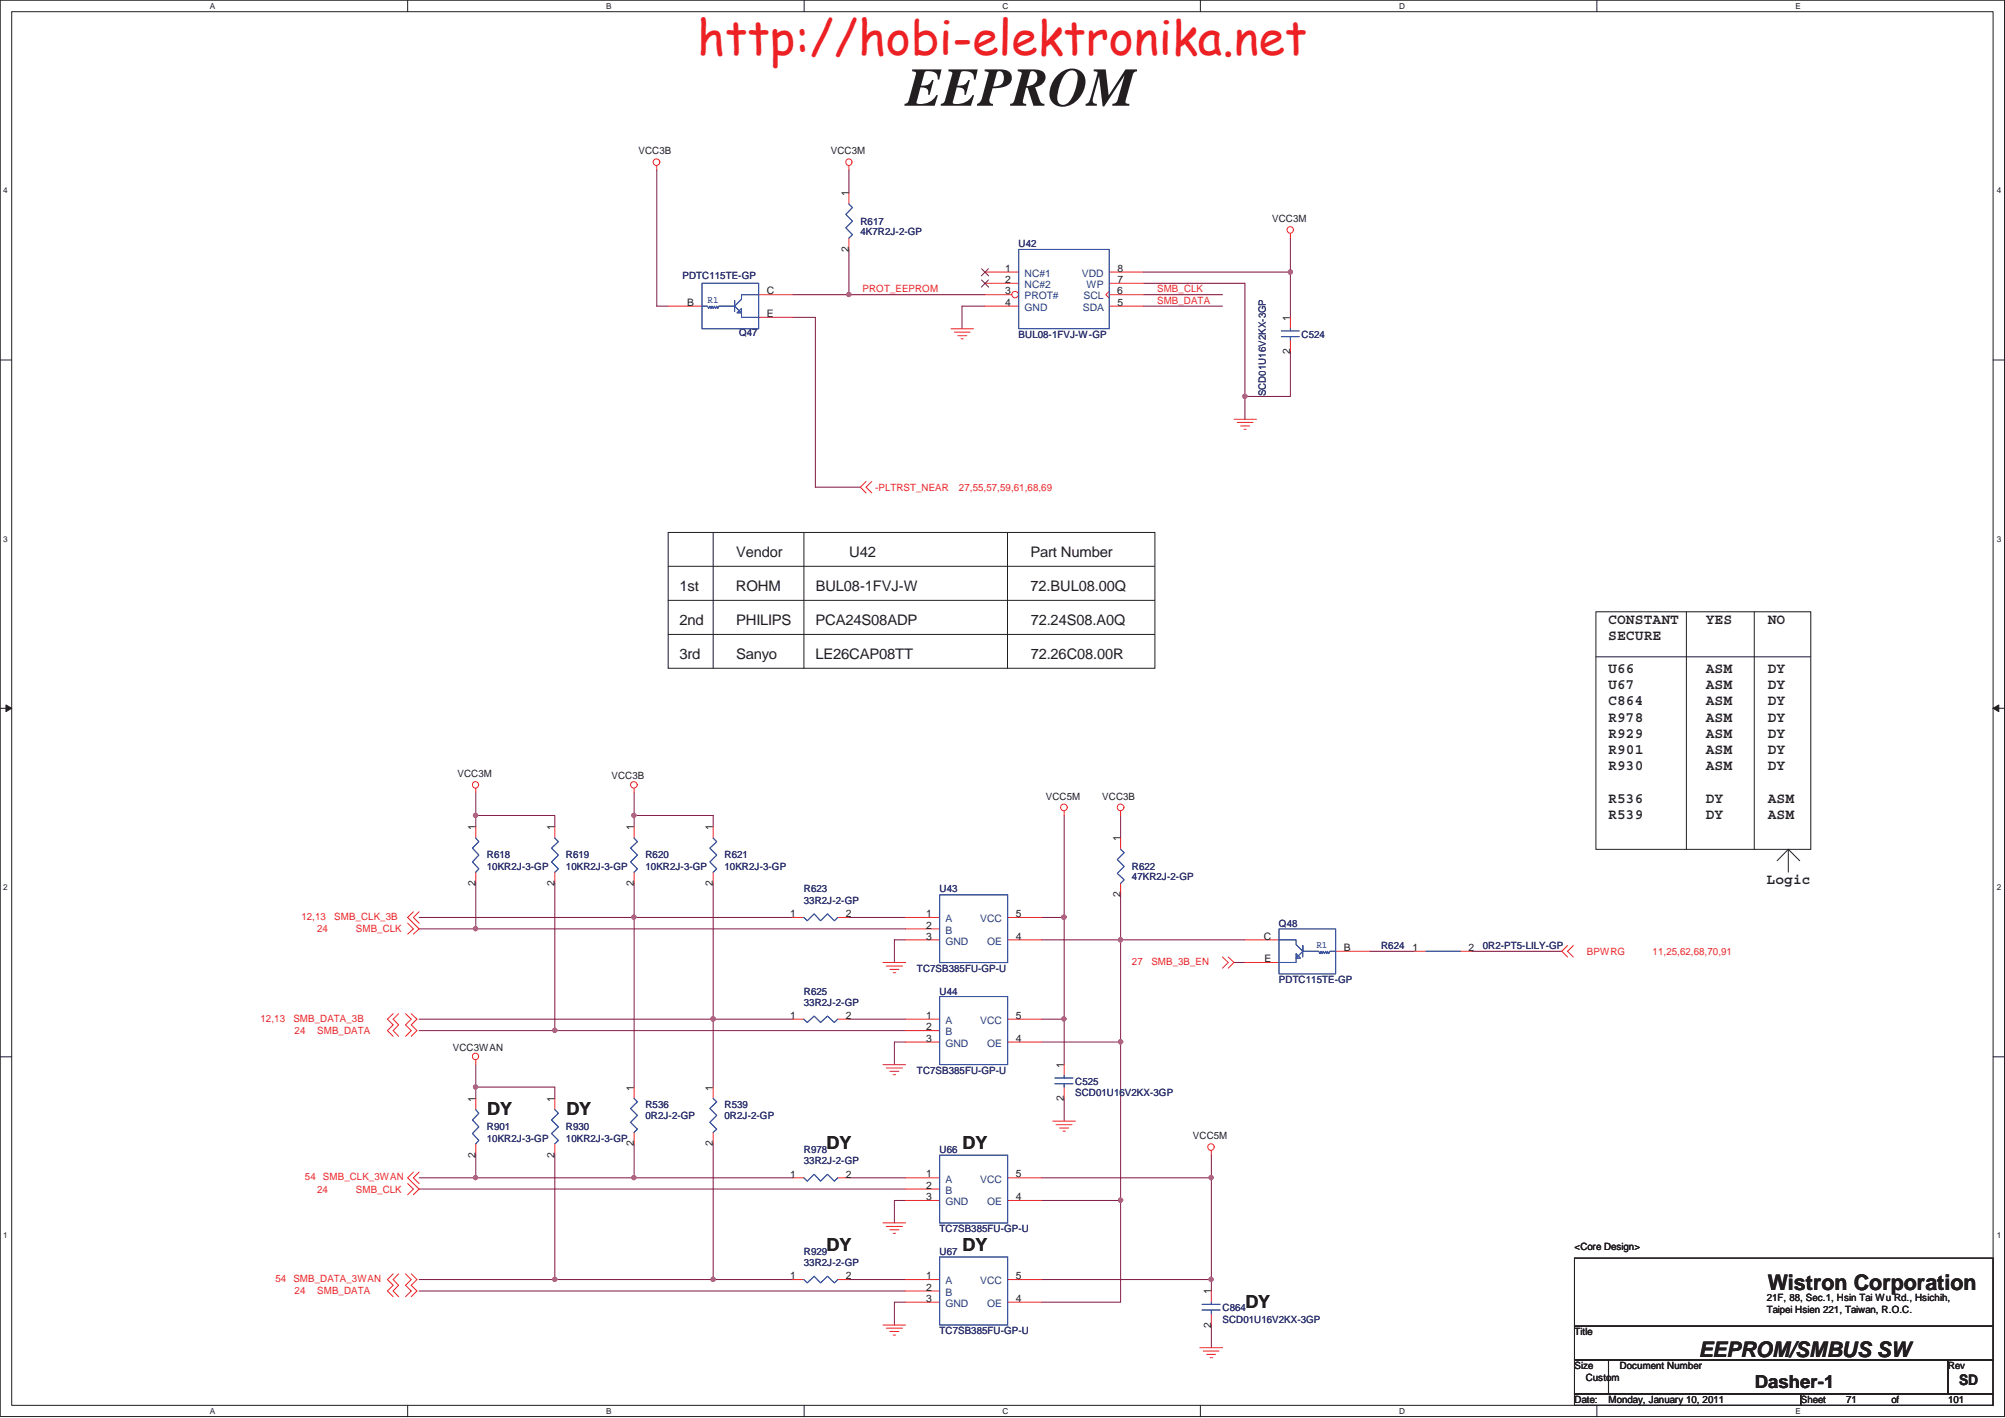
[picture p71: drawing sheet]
<svg xmlns="http://www.w3.org/2000/svg" width="297mm" height="210mm" viewBox="0 0 297 210" stroke-linecap="round" stroke-linejoin="round" font-family="sans-serif">
<defs><g id="words">
<text font-size="8" fill="#231f20" x="134.2" y="15.7">EEPROM</text>
<text font-size="7.1" fill="#ed2024" x="103.3" y="8.1">http://hobi-elektronika.net</text>
<g font-size="3.2" fill="#231f20">
<text x="261.9" y="191">Wistron Corporation</text>
<text x="251.7" y="200.9">EEPROM/SMBUS SW</text>
</g>
<g font-size="2.7" fill="#231f20">
<text x="72.2" y="165.1">DY</text>
<text x="83.9" y="165.1">DY</text>
<text x="122.5" y="170.1">DY</text>
<text x="142.6" y="170.1">DY</text>
<text x="122.5" y="185.2">DY</text>
<text x="142.6" y="185.2">DY</text>
<text x="184.5" y="193.6">DY</text>
<text x="260" y="205.5">Dasher-1</text>
</g>
<g font-size="2.2" fill="#231f20">
<text x="109" y="82.5">Vendor</text>
<text x="125.8" y="82.5">U42</text>
<text x="152.7" y="82.5">Part Number</text>
<text x="100.7" y="87.5">1st</text>
<text x="109" y="87.5">ROHM</text>
<text x="120.8" y="87.5">BUL08-1FVJ-W</text>
<text x="152.7" y="87.5">72.BUL08.00Q</text>
<text x="100.7" y="92.6">2nd</text>
<text x="109" y="92.6">PHILIPS</text>
<text x="120.8" y="92.6">PCA24S08ADP</text>
<text x="152.7" y="92.6">72.24S08.A0Q</text>
<text x="238.3" y="92.4">CONSTANT</text>
<text x="238.3" y="94.8">SECURE</text>
<text x="252.7" y="92.4">YES</text>
<text x="261.9" y="92.4">NO</text>
<text x="100.7" y="97.6">3rd</text>
<text x="109" y="97.6">Sanyo</text>
<text x="120.8" y="97.6">LE26CAP08TT</text>
<text x="152.7" y="97.6">72.26C08.00R</text>
<text x="238.3" y="99.6">U66</text>
<text x="252.7" y="99.6">ASM</text>
<text x="261.9" y="99.6">DY</text>
<text x="238.3" y="102">U67</text>
<text x="238.3" y="104.4">C864</text>
<text x="238.3" y="106.8">R978</text>
<text x="252.7" y="102">ASM</text>
<text x="252.7" y="104.4">ASM</text>
<text x="252.7" y="106.8">ASM</text>
<text x="261.9" y="102">DY</text>
<text x="261.9" y="104.4">DY</text>
<text x="261.9" y="106.8">DY</text>
<text x="238.3" y="109.3">R929</text>
<text x="238.3" y="111.7">R901</text>
<text x="252.7" y="109.3">ASM</text>
<text x="252.7" y="111.7">ASM</text>
<text x="261.9" y="109.3">DY</text>
<text x="261.9" y="111.7">DY</text>
<text x="238.3" y="114.1">R930</text>
<text x="238.3" y="118.9">R536</text>
<text x="252.7" y="114.1">ASM</text>
<text x="252.7" y="118.9">DY</text>
<text x="261.9" y="114.1">DY</text>
<text x="261.9" y="118.9">ASM</text>
<text x="238.3" y="121.3">R539</text>
<text x="252.7" y="121.3">DY</text>
<text x="261.9" y="121.3">ASM</text>
<text x="261.7" y="130.9">Logic</text>
<text x="290.2" y="205.1">SD</text>
</g>
<g font-size="1.5" fill="#231f20">
<text x="94.6" y="22.9">VCC3B</text>
<text x="123.1" y="22.9">VCC3M</text>
<text x="125.7" y="29" transform="rotate(-90 125.7 29)">1</text>
<text x="188.5" y="32.9">VCC3M</text>
<text x="125.7" y="37.3" transform="rotate(-90 125.7 37.3)">2</text>
<text x="148.9" y="40.3">1</text>
<text x="148.9" y="41.9">2</text>
<text x="165.5" y="41.9">7</text>
<text x="165.5" y="40.3">8</text>
<text x="101.8" y="45.3">B</text>
<text x="113.6" y="47">E</text>
<text x="113.6" y="43.6">C</text>
<text x="148.9" y="43.6">3</text>
<text x="148.9" y="45.3">4</text>
<text x="165.5" y="43.6">6</text>
<text x="165.6" y="45.3">5</text>
<text x="191.1" y="47.5" transform="rotate(-90 191.1 47.5)">1</text>
<text x="191.1" y="52.4" transform="rotate(-90 191.1 52.4)">2</text>
<text x="67.8" y="115">VCC3M</text>
<text x="90.6" y="115.4">VCC3B</text>
<text x="155" y="118.4">VCC5M</text>
<text x="163.3" y="118.4">VCC3B</text>
<text x="70.4" y="123" transform="rotate(-90 70.4 123)">1</text>
<text x="82.2" y="123" transform="rotate(-90 82.2 123)">1</text>
<text x="93.9" y="123" transform="rotate(-90 93.9 123)">1</text>
<text x="105.6" y="123" transform="rotate(-90 105.6 123)">1</text>
<text x="166" y="124.6" transform="rotate(-90 166 124.6)">1</text>
<text x="70.4" y="131.2" transform="rotate(-90 70.4 131.2)">2</text>
<text x="82.2" y="131.2" transform="rotate(-90 82.2 131.2)">2</text>
<text x="93.9" y="131.2" transform="rotate(-90 93.9 131.2)">2</text>
<text x="105.6" y="131.2" transform="rotate(-90 105.6 131.2)">2</text>
<text x="117.1" y="135.8">1</text>
<text x="125.3" y="135.8">2</text>
<text x="137.2" y="135.8">1</text>
<text x="137.2" y="137.5">2</text>
<text x="150.5" y="135.8">5</text>
<text x="166" y="132.9" transform="rotate(-90 166 132.9)">2</text>
<text x="137.2" y="139.2">3</text>
<text x="150.5" y="139.2">4</text>
<text x="187.2" y="139.1">C</text>
<text x="187.3" y="142.5">E</text>
<text x="199.1" y="140.8">B</text>
<text x="209.3" y="140.8">1</text>
<text x="217.6" y="140.8">2</text>
<text x="67.1" y="155.6">VCC3WAN</text>
<text x="117.1" y="150.9">1</text>
<text x="125.3" y="150.9">2</text>
<text x="137.2" y="150.9">1</text>
<text x="137.2" y="152.6">2</text>
<text x="137.2" y="154.3">3</text>
<text x="150.5" y="150.9">5</text>
<text x="150.5" y="154.3">4</text>
<text x="93.9" y="161.5" transform="rotate(-90 93.9 161.5)">1</text>
<text x="105.6" y="161.5" transform="rotate(-90 105.6 161.5)">1</text>
<text x="157.6" y="158.1" transform="rotate(-90 157.6 158.1)">1</text>
<text x="70.4" y="163.2" transform="rotate(-90 70.4 163.2)">1</text>
<text x="82.2" y="163.2" transform="rotate(-90 82.2 163.2)">1</text>
<text x="157.6" y="163.1" transform="rotate(-90 157.6 163.1)">2</text>
<text x="70.4" y="171.4" transform="rotate(-90 70.4 171.4)">2</text>
<text x="82.2" y="171.4" transform="rotate(-90 82.2 171.4)">2</text>
<text x="93.9" y="169.7" transform="rotate(-90 93.9 169.7)">2</text>
<text x="105.6" y="169.7" transform="rotate(-90 105.6 169.7)">2</text>
<text x="176.7" y="168.7">VCC5M</text>
<text x="117.1" y="174.4">1</text>
<text x="125.3" y="174.4">2</text>
<text x="137.2" y="174.4">1</text>
<text x="137.2" y="176">2</text>
<text x="137.2" y="177.7">3</text>
<text x="150.5" y="174.4">5</text>
<text x="150.5" y="177.7">4</text>
<text x="233.3" y="185.2">&lt;Core Design&gt;</text>
<text x="117.1" y="189.4">1</text>
<text x="125.3" y="189.4">2</text>
<text x="137.2" y="189.4">1</text>
<text x="137.2" y="191.1">2</text>
<text x="150.5" y="189.4">5</text>
<text x="179.4" y="191.7" transform="rotate(-90 179.4 191.7)">1</text>
<text x="137.2" y="192.8">3</text>
<text x="150.5" y="192.8">4</text>
<text x="179.4" y="196.6" transform="rotate(-90 179.4 196.6)">2</text>
<text x="233.3" y="197.7">Title</text>
<text x="261.7" y="192.7">21F, 88, Sec.1, Hsin Tai Wu Rd., Hsichih,</text>
<text x="261.7" y="194.4">Taipei Hsien 221, Taiwan, R.O.C.</text>
<text x="233.3" y="202.7">Size</text>
<text x="239.9" y="202.7">Document Number</text>
<text x="288.6" y="202.7">Rev</text>
<text x="233.3" y="207.8">Date:</text>
<text x="234.9" y="204.4">Custom</text>
<text x="238.3" y="207.8">Monday, January 10, 2011</text>
<text x="266.8" y="207.8">Sheet</text>
<text x="273.5" y="207.8">71</text>
<text x="280.2" y="207.8">of</text>
<text x="288.6" y="207.8">101</text>
</g>
<g font-size="1.5" fill="#2d2d72">
<text x="127.5" y="33.3">R617</text>
<text x="127.5" y="34.8">4K7R2J-2-GP</text>
<text x="101.1" y="41.3">PDTC115TE-GP</text>
<text x="150.9" y="36.6">U42</text>
<text x="109.5" y="49.7">Q47</text>
<text x="150.9" y="50">BUL08-1FVJ-W-GP</text>
<text x="192.8" y="50">C524</text>
<text x="187.5" y="58.7" transform="rotate(-90 187.5 58.7)">SCD01U16V2KX-3GP</text>
<text x="72.1" y="127.1">R618</text>
<text x="72.1" y="128.8">10KR2J-3-GP</text>
<text x="83.8" y="127.1">R619</text>
<text x="83.8" y="128.8">10KR2J-3-GP</text>
<text x="95.6" y="127.1">R620</text>
<text x="95.6" y="128.8">10KR2J-3-GP</text>
<text x="107.3" y="127.1">R621</text>
<text x="107.3" y="128.8">10KR2J-3-GP</text>
<text x="167.7" y="128.8">R622</text>
<text x="167.7" y="130.3">47KR2J-2-GP</text>
<text x="119.1" y="132.2">R623</text>
<text x="119.1" y="133.8">33R2J-2-GP</text>
<text x="139.2" y="132.2">U43</text>
<text x="189.5" y="137.2">Q48</text>
<text x="135.9" y="143.9">TC7SB385FU-GP-U</text>
<text x="204.6" y="140.6">R624</text>
<text x="219.7" y="140.6">0R2-PT5-LILY-GP</text>
<text x="119.1" y="147.3">R625</text>
<text x="119.1" y="148.9">33R2J-2-GP</text>
<text x="139.2" y="147.3">U44</text>
<text x="189.5" y="145.6">PDTC115TE-GP</text>
<text x="135.9" y="159">TC7SB385FU-GP-U</text>
<text x="159.3" y="160.7">C525</text>
<text x="72.1" y="167.4">R901</text>
<text x="83.8" y="167.4">R930</text>
<text x="95.6" y="164">R536</text>
<text x="95.6" y="165.7">0R2J-2-GP</text>
<text x="107.3" y="164">R539</text>
<text x="107.3" y="165.7">0R2J-2-GP</text>
<text x="159.3" y="162.4">SCD01U16V2KX-3GP</text>
<text x="72.1" y="169">10KR2J-3-GP</text>
<text x="83.8" y="169">10KR2J-3-GP</text>
<text x="119.1" y="170.7">R978</text>
<text x="119.1" y="172.4">33R2J-2-GP</text>
<text x="139.2" y="170.7">U66</text>
<text x="119.1" y="185.8">R929</text>
<text x="139.2" y="182.4">TC7SB385FU-GP-U</text>
<text x="139.2" y="185.8">U67</text>
<text x="119.1" y="187.5">33R2J-2-GP</text>
<text x="139.2" y="197.6">TC7SB385FU-GP-U</text>
<text x="181.1" y="194.2">C864</text>
<text x="181.1" y="195.9">SCD01U16V2KX-3GP</text>
</g>
<g font-size="1.5" fill="#1d437e">
<text x="151.8" y="41">NC#1</text>
<text x="160.3" y="41">VDD</text>
<text x="151.8" y="42.7">NC#2</text>
<text x="151.8" y="44.3">PROT#</text>
<text x="151.8" y="46">GND</text>
<text x="160.4" y="46">SDA</text>
<text x="160.5" y="44.3">SCL</text>
<text x="161" y="42.7">WP</text>
<text x="140.1" y="136.6">A</text>
<text x="145.2" y="136.6">VCC</text>
<text x="140.1" y="138.3">B</text>
<text x="140.1" y="139.9">GND</text>
<text x="146.3" y="139.9">OE</text>
<text x="140.1" y="151.6">A</text>
<text x="140.1" y="153.3">B</text>
<text x="140.1" y="155">GND</text>
<text x="145.2" y="151.6">VCC</text>
<text x="146.3" y="155">OE</text>
<text x="140.1" y="175.1">A</text>
<text x="140.1" y="176.8">B</text>
<text x="140.1" y="178.5">GND</text>
<text x="145.2" y="175.1">VCC</text>
<text x="146.3" y="178.5">OE</text>
<text x="140.1" y="190.2">A</text>
<text x="140.1" y="191.9">B</text>
<text x="145.2" y="190.2">VCC</text>
<text x="140.1" y="193.5">GND</text>
<text x="146.3" y="193.5">OE</text>
</g>
<g font-size="1.5" fill="#3a53a4">
<text x="104.8" y="44.9">R1</text>
<text x="195" y="140.4">R1</text>
</g>
<g font-size="1.5" fill="#ec2426">
<text x="127.8" y="43.3">PROT_EEPROM</text>
<text x="171.4" y="43.3">SMB_CLK</text>
<text x="171.4" y="45">SMB_DATA</text>
<text x="129.6" y="72.6">-PLTRST_NEAR</text>
<text x="142.1" y="72.6">27,55,57,59,61,68,69</text>
<text x="44.7" y="136.2">12,13</text>
<text x="49.5" y="136.2">SMB_CLK_3B</text>
<text x="47" y="138">24</text>
<text x="52.7" y="138">SMB_CLK</text>
<text x="167.7" y="142.9">27</text>
<text x="170.6" y="142.9">SMB_3B_EN</text>
<text x="235.1" y="141.4">BPWRG</text>
<text x="244.8" y="141.4">11,25,62,68,70,91</text>
<text x="38.6" y="151.3">12,13</text>
<text x="43.5" y="151.3">SMB_DATA_3B</text>
<text x="43.6" y="153.1">24</text>
<text x="47" y="153.1">SMB_DATA</text>
<text x="45.2" y="174.7">54</text>
<text x="47" y="176.6">24</text>
<text x="47.8" y="174.7">SMB_CLK_3WAN</text>
<text x="52.7" y="176.6">SMB_CLK</text>
<text x="40.8" y="189.8">54</text>
<text x="43.5" y="189.8">SMB_DATA_3WAN</text>
<text x="43.6" y="191.7">24</text>
<text x="47" y="191.7">SMB_DATA</text>
</g>
<g font-size="1.2" fill="#231f20">
<text x="31.1" y="1.3">A</text>
<text x="89.8" y="1.3">B</text>
<text x="148.5" y="1.3">C</text>
<text x="207.3" y="1.3">D</text>
<text x="266" y="1.3">E</text>
<text x=".5" y="28.6">4</text>
<text x="295.9" y="28.6">4</text>
<text x=".5" y="80.2">3</text>
<text x="295.9" y="80.2">3</text>
<text x=".5" y="131.8">2</text>
<text x="295.9" y="131.8">2</text>
<text x=".5" y="183.4">1</text>
<text x="295.9" y="183.4">1</text>
<text x="31.1" y="209.4">A</text>
<text x="89.8" y="209.4">B</text>
<text x="148.5" y="209.4">C</text>
<text x="207.3" y="209.4">D</text>
<text x="266" y="209.4">E</text>
</g>
</g></defs>
<path d="M0 0h297v209.8h-297zM1.7 1.7h293.6v206.4h-293.6z" fill="none" stroke="#231f20" stroke-width=".15"/>
<g fill="#fff">
<path d="M31.1 .2h.7v1.4h-.7z"/>
<path d="M31.1 208.3h.7v1.3h-.7z"/>
</g>
<path d="M60.4 0v1.7M60.4 208.1v1.7" fill="none" stroke="#231f20" stroke-width=".15"/>
<g fill="#fff">
<path d="M89.7 .2h.8v1.4h-.8z"/>
<path d="M89.7 208.3h.8v1.3h-.8z"/>
</g>
<path d="M119.1 0v1.7M119.1 208.1v1.7" fill="none" stroke="#231f20" stroke-width=".15"/>
<g fill="#fff">
<path d="M148.4 .2h.9v1.4h-.9z"/>
<path d="M148.4 208.3h.9v1.3h-.9z"/>
</g>
<path d="M177.8 0v1.7M177.8 208.1v1.7" fill="none" stroke="#231f20" stroke-width=".15"/>
<g fill="#fff">
<path d="M207.2 .2h.8v1.4h-.8z"/>
<path d="M207.2 208.3h.8v1.3h-.8z"/>
</g>
<path d="M236.6 0v1.7M236.6 208.1v1.7" fill="none" stroke="#231f20" stroke-width=".15"/>
<g fill="#fff">
<path d="M265.9 .2h.8v1.4h-.8z"/>
<path d="M265.9 208.3h.8v1.3h-.8z"/>
<path d="M.5 27.5h.6v1.4h-.6z"/>
<path d="M295.7 27.5h.6v1.4h-.6z"/>
<path d="M.5 79.1h.6v1.3h-.6z"/>
<path d="M295.7 79.1h.6v1.3h-.6z"/>
</g>
<path d="M0 53.3h1.7M295.3 53.3h1.7" fill="none" stroke="#231f20" stroke-width=".15"/>
<g fill="#fff">
<path d="M.5 130.7h.6v1.3h-.6z"/>
<path d="M295.7 130.7h.6v1.3h-.6z"/>
</g>
<path d="M0 104.9h1.7M295.3 104.9h1.7" fill="none" stroke="#231f20" stroke-width=".15"/>
<path d="M.9 104.4l.8 .5-.8 .5z" fill="#231f20"/>
<path d="M.9 104.4l.8 .5-.8 .5z" fill="none" stroke="#231f20" stroke-width=".15"/>
<path d="M295.3 104.9l.8-.5v1z" fill="#231f20"/>
<path d="M295.3 104.9l.8-.5v1z" fill="none" stroke="#231f20" stroke-width=".15"/>
<g fill="#fff">
<path d="M.5 182.3h.6v1.3h-.6z"/>
<path d="M295.7 182.3h.6v1.3h-.6z"/>
</g>
<path d="M0 156.5h1.7M295.3 156.5h1.7" fill="none" stroke="#231f20" stroke-width=".15"/>
<path d="M125.8 25.2v3.4M125.8 36.9v6.7h20.1" fill="none" stroke="#7f1542" stroke-width=".15"/>
<circle cx="125.8" cy="43.6" r=".33" fill="#b8529f"/>
<circle cx="125.8" cy="43.6" r=".33" fill="none" stroke="#b8529f" stroke-width=".15"/>
<path d="M117.4 43.6h8.4M157.7 120.8v15.1M166 139.2v15.1h-11.7M157.7 162.7v3.3" fill="none" stroke="#7f1542" stroke-width=".15"/>
<circle cx="157.6" cy="135.8" r=".32" fill="#b8529f"/>
<circle cx="157.6" cy="135.8" r=".32" fill="none" stroke="#b8529f" stroke-width=".15"/>
<path d="M93.9 135.9h23.5M125.8 135.9h8.4M134.2 139.2h-1.7v3.3M125.8 150.9h8.4M134.2 154.3h-1.7v3.4" fill="none" stroke="#7f1542" stroke-width=".15"/>
<circle cx="93.9" cy="135.8" r=".32" fill="#b8529f"/>
<circle cx="93.9" cy="135.8" r=".32" fill="none" stroke="#b8529f" stroke-width=".15"/>
<path d="M105.7 130.8v20.1h11.7" fill="none" stroke="#7f1542" stroke-width=".15"/>
<circle cx="105.6" cy="150.9" r=".32" fill="#b8529f"/>
<circle cx="105.6" cy="150.9" r=".32" fill="none" stroke="#b8529f" stroke-width=".15"/>
<path d="M93.9 130.8v5.1M93.9 120.8h11.8" fill="none" stroke="#7f1542" stroke-width=".15"/>
<circle cx="93.9" cy="120.8" r=".32" fill="#b8529f"/>
<circle cx="93.9" cy="120.8" r=".32" fill="none" stroke="#b8529f" stroke-width=".15"/>
<path d="M82.2 152.6h52" fill="none" stroke="#7f1542" stroke-width=".15"/>
<circle cx="82.2" cy="152.6" r=".32" fill="#b8529f"/>
<circle cx="82.2" cy="152.6" r=".32" fill="none" stroke="#b8529f" stroke-width=".15"/>
<path d="M70.5 137.6h63.7" fill="none" stroke="#7f1542" stroke-width=".15"/>
<circle cx="70.5" cy="137.5" r=".32" fill="#b8529f"/>
<circle cx="70.5" cy="137.5" r=".32" fill="none" stroke="#b8529f" stroke-width=".15"/>
<path d="M70.5 117.4v3.4h11.7v1.6M93.9 117.4v5M70.5 130.8v6.8h-8.4M82.2 130.8v21.8h-20.1M105.7 120.8v1.6" fill="none" stroke="#7f1542" stroke-width=".15"/>
<circle cx="70.5" cy="120.8" r=".32" fill="#b8529f"/>
<circle cx="70.5" cy="120.8" r=".32" fill="none" stroke="#b8529f" stroke-width=".15"/>
<path d="M70.5 120.8v1.6M166 132.5v6.7h-11.7M157.7 150.9v6.8" fill="none" stroke="#7f1542" stroke-width=".15"/>
<circle cx="157.6" cy="150.9" r=".32" fill="#b8529f"/>
<circle cx="157.6" cy="150.9" r=".32" fill="none" stroke="#b8529f" stroke-width=".15"/>
<path d="M157.7 135.9v15h-3.4" fill="none" stroke="#7f1542" stroke-width=".15"/>
<circle cx="157.6" cy="135.8" r=".32" fill="#b8529f"/>
<circle cx="157.6" cy="135.8" r=".32" fill="none" stroke="#b8529f" stroke-width=".15"/>
<path d="M142.5 45.3v3.4M169.4 41.9h15v16.8M191.2 40.3v6.7" fill="none" stroke="#7f1542" stroke-width=".15"/>
<circle cx="191.2" cy="40.3" r=".33" fill="#b8529f"/>
<circle cx="191.2" cy="40.3" r=".33" fill="none" stroke="#b8529f" stroke-width=".15"/>
<path d="M184.4 58.7v3.4M191.2 52v6.7" fill="none" stroke="#7f1542" stroke-width=".15"/>
<circle cx="184.4" cy="58.7" r=".33" fill="#b8529f"/>
<circle cx="184.4" cy="58.7" r=".33" fill="none" stroke="#b8529f" stroke-width=".15"/>
<path d="M97.3 25.2v20.1h1.7M191.2 35.3v5h-21.8M117.4 47h3.4v25.1h6.7M142.5 45.3h3.4M169.4 43.6h11.7M169.4 45.3h11.7M184.4 58.7h6.8M154.3 135.9h3.4M166 120.8v3.3M166 139.2h18.4M182.8 142.5h1.6" fill="none" stroke="#7f1542" stroke-width=".15"/>
<circle cx="166" cy="139.2" r=".33" fill="#b8529f"/>
<circle cx="166" cy="139.2" r=".33" fill="none" stroke="#b8529f" stroke-width=".15"/>
<path d="M166 154.3v23.5h-11.7M202.9 140.9h6.7M218 140.9h13.4" fill="none" stroke="#7f1542" stroke-width=".15"/>
<circle cx="166" cy="177.7" r=".33" fill="#b8529f"/>
<circle cx="166" cy="177.7" r=".33" fill="none" stroke="#b8529f" stroke-width=".15"/>
<circle cx="166" cy="154.3" r=".32" fill="#b8529f"/>
<circle cx="166" cy="154.3" r=".32" fill="none" stroke="#b8529f" stroke-width=".15"/>
<path d="M154.3 174.4h25.2M166 177.8v15h-11.7M154.3 189.5h25.2v1.7" fill="none" stroke="#7f1542" stroke-width=".15"/>
<circle cx="179.4" cy="189.4" r=".32" fill="#b8529f"/>
<circle cx="179.4" cy="189.4" r=".32" fill="none" stroke="#b8529f" stroke-width=".15"/>
<path d="M179.5 174.4v15.1" fill="none" stroke="#7f1542" stroke-width=".15"/>
<circle cx="179.4" cy="174.4" r=".32" fill="#b8529f"/>
<circle cx="179.4" cy="174.4" r=".32" fill="none" stroke="#b8529f" stroke-width=".15"/>
<path d="M62.1 176.1h72.1M134.2 177.8h-1.7v3.3M179.5 171.1v3.3M105.7 189.5h11.7M134.2 192.8h-1.7v3.4M179.5 196.2v3.4" fill="none" stroke="#7f1542" stroke-width=".15"/>
<circle cx="105.6" cy="189.4" r=".33" fill="#b8529f"/>
<circle cx="105.6" cy="189.4" r=".33" fill="none" stroke="#b8529f" stroke-width=".15"/>
<path d="M93.9 174.4h23.5M125.8 174.4h8.4M62.1 191.2h72.1M125.8 189.5h8.4" fill="none" stroke="#7f1542" stroke-width=".15"/>
<circle cx="93.9" cy="174.4" r=".32" fill="#b8529f"/>
<circle cx="93.9" cy="174.4" r=".32" fill="none" stroke="#b8529f" stroke-width=".15"/>
<path d="M62.1 135.9h31.8v25.1M105.7 150.9v10.1" fill="none" stroke="#7f1542" stroke-width=".15"/>
<circle cx="105.6" cy="150.9" r=".32" fill="#b8529f"/>
<circle cx="105.6" cy="150.9" r=".32" fill="none" stroke="#b8529f" stroke-width=".15"/>
<path d="M62.1 150.9h43.6M93.9 169.4v5h-23.4" fill="none" stroke="#7f1542" stroke-width=".15"/>
<circle cx="70.5" cy="174.4" r=".32" fill="#b8529f"/>
<circle cx="70.5" cy="174.4" r=".32" fill="none" stroke="#b8529f" stroke-width=".15"/>
<path d="M70.5 157.7v5M70.5 161h11.7v1.7M105.7 169.4v20.1" fill="none" stroke="#7f1542" stroke-width=".15"/>
<circle cx="70.5" cy="161" r=".32" fill="#b8529f"/>
<circle cx="70.5" cy="161" r=".32" fill="none" stroke="#b8529f" stroke-width=".15"/>
<path d="M70.5 171.1v3.3h-8.4M82.2 171.1v18.4M62.1 189.5h43.6" fill="none" stroke="#7f1542" stroke-width=".15"/>
<circle cx="82.2" cy="189.4" r=".33" fill="#b8529f"/>
<circle cx="82.2" cy="189.4" r=".33" fill="none" stroke="#b8529f" stroke-width=".15"/>
<g fill="none" stroke="#ec2426" stroke-width=".15">
<path d="M97.3 24.5v.7M125.8 24.5v.7M191.2 34.6v.7M99 45.3h5M112.4 47h5M112.4 43.6h5M140.9 48.7h3.3M141.4 49.2h2.3M141.9 49.7h1.3M142.4 50.2h.3M145.9 40.3h5M145.9 41.9h5"/>
<path d="M191.2 47v1.7M191.2 50.3v1.7M128.3 71.3l-.8 .8 .8 .9M129.2 71.3l-.9 .8 .9 .9M182.8 62.1h3.3M183.3 62.6h2.3M183.8 63.1h1.3M184.3 63.6h.3M70.5 116.7v.7M93.9 116.7v.7M60.4 136.7l.8 .9-.8 .7M61.2 135l-.8 .9 1.7 1.7-.9 .7"/>
<path d="M62.1 135l-.9 .9 .9 .8M117.4 135.9h1.7M124.1 135.9h1.7M157.7 120.1v.7M166 120.1v.7M166 124.1v1.7M166 130.8v1.7M58.2 150.1l-.8 .8 .8 .9-.8 .8 .8 .9M59.1 150.1l-.9 .8 .9 .9-.9 .8 .9 .9M60.1 150.1l.8 .8-.8 .9 .8 .8-.8 .9M60.9 150.1l.9 .8-.9 .9 .9 .8-.9 .9M70.5 157v.7"/>
<path d="M130.8 142.5h3.4M130.8 157.7h3.4M131.3 143.1h2.4M131.3 158.2h2.4M131.8 143.5h1.4M131.8 158.6h1.4M132.3 144h.4M132.3 159.1h.4M157.7 157.7v1.6M181.1 141.7l.9 .8-.9 .9M182 141.7l.8 .8-.8 .9M232.2 140l-.8 .9 .8 .8"/>
<path d="M233.1 140l-.9 .9 .9 .8M60.4 175.3l.8 .8-.8 .8M61.2 173.6l-.8 .8 1.7 1.7-.9 .8M62.1 173.6l-.9 .8 .9 .9M93.9 161v1.7M93.9 167.7v1.7M105.7 161v1.7M105.7 167.7v1.7M134.2 174.4h5M134.2 176.1h5M134.2 177.8h5M149.3 174.4h5"/>
<path d="M149.3 177.8h5M156 166h3.3M156.5 166.5h2.3M157 167h1.3M157.5 167.5h.3M157.7 161v1.7M179.5 170.4v.7M58.2 188.6l-.8 .9 .8 .8-.8 .9 .8 .8M59.1 188.6l-.9 .9 .9 .8-.9 .9 .9 .8M60.1 188.6l.8 .9-.8 .8 .8 .9-.8 .8M60.9 188.6l.9 .9-.9 .8 .9 .9-.9 .8M130.8 181.1h3.4"/>
<path d="M130.8 196.2h3.4M131.3 181.6h2.4M131.3 196.7h2.4M131.8 182.1h1.4M131.8 197.2h1.4M132.3 182.6h.4M132.3 197.7h.4M177.8 199.6h3.3M178.3 200.1h2.3M178.8 200.6h1.3M179.3 201.1h.3"/>
<circle cx="97.3" cy="24" r=".49"/>
<circle cx="125.7" cy="24" r=".48"/>
<circle cx="191.1" cy="34" r=".48"/>
<circle cx="70.4" cy="116.2" r=".47"/>
<circle cx="93.9" cy="116.2" r=".48"/>
<circle cx="157.6" cy="119.6" r=".49"/>
<circle cx="166" cy="119.6" r=".5"/>
<circle cx="70.4" cy="156.4" r=".47"/>
<circle cx="179.4" cy="169.9" r=".49"/>
</g>
<g fill="none" stroke="#231f20" stroke-width=".15">
<path d="M99 78.8h72.1v20.2h-72.1zM105.7 78.8v20.2M119.1 78.8v20.2M149.3 78.8v20.2M99 83.9h72.1M99 88.9h72.1M99 93.9h72.1M236.4 90.6h31.9v35.2h-31.9zM236.4 97.3h31.9M249.8 90.6v35.2M259.9 90.6v35.2M264.9 125.8v3.4"/>
<path d="M264.9 125.8l1.7 1.7M264.9 125.8l-1.6 1.7M233.3 186.3h62v10.1h-62zM233.3 196.4h62v5h-62zM233.3 201.4h5v5h-5zM233.3 206.4h33.5v1.7h-33.5zM238.3 201.4h50.3v5h-50.3zM266.8 206.4h28.5v1.7h-28.5zM288.6 201.4h6.7v5h-6.7z"/>
</g>
<g fill="none" stroke="#3a53a4" stroke-width=".15">
<path d="M104 45.3h.8l.2 .4 .2-.4 .1 .4 .2-.4 .2 .4 .1-.4 .2 .4 .2-.4 .1 .4 .2-.4h2.3v-.8v1.6M104 41.9h8.4v6.8h-8.4zM109.2 46.3l.7-.6v.6zM112.4 43.6h-2.5v.7l-1.1 1 1.1 1v.7h2.5M189.8 49h2.7M189.8 49.9h2.7M191.2 48.7v.3M191.2 49.9v.4M119.1 135.9l.5 .5 1-1.1 1 1.1 1-1.1 1 1.1 .5-.5M166 125.8l.5 .5-1 1 1 1-1 1 1 1-.5 .5M156.3 159.6h2.7M157.7 159.3v.3"/>
<path d="M93.9 162.7l.5 .5-1 1 1 1-1 1 1 1-.5 .5M105.7 162.7l.5 .5-1 1 1 1-1 1 1 1-.5 .5M139.2 171.1h10.1v10h-10.1zM156.3 160.5h2.7M157.7 160.5v.5"/>
</g>
<path d="M145.4 39.8l1.1 1.1M146.4 39.8l-1 1.1M145.4 41.5l1.1 1M146.4 41.5l-1 1" fill="none" stroke="#7f431c" stroke-width=".15"/>
<circle cx="150.4" cy="43.6" r=".49" fill="#fff"/>
<g fill="none" stroke="#ec2426" stroke-width=".15">
<path d="M125.8 28.6v1.6M125.8 35.3v1.6M145.9 45.3h5M145.9 43.6h4M164.3 43.1l-.5 .5 .5 .5M164.3 43.6h5.1M164.3 45.3h5.1M164.3 41.9h5.1M164.3 40.3h5.1M70.5 122.4v1.7M70.5 129.2v1.6M82.2 122.4v1.7"/>
<path d="M82.2 129.2v1.6M93.9 122.4v1.7M93.9 129.2v1.6M105.7 122.4v1.7M105.7 129.2v1.6M134.2 135.9h5M134.2 137.6h5M134.2 139.2h5M149.3 135.9h5M149.3 139.2h5M184.4 139.2h5.1M117.4 150.9h1.7"/>
<path d="M124.1 150.9h1.7M134.2 150.9h5M134.2 152.6h5M134.2 154.3h5M149.3 150.9h5M149.3 154.3h5M184.4 142.5h5.1M197.9 140.9h5M209.6 140.9h1.7M216.3 140.9h1.7M70.5 162.7v1.6M70.5 169.4v1.7"/>
<path d="M82.2 162.7v1.6M82.2 169.4v1.7M117.4 174.4h1.7M124.1 174.4h1.7M117.4 189.5h1.7M124.1 189.5h1.7M134.2 189.5h5M134.2 191.2h5M134.2 192.8h5M149.3 189.5h5M149.3 192.8h5M179.5 191.2v1.6"/>
<path d="M179.5 194.5v1.7"/>
<circle cx="150.4" cy="43.6" r=".49"/>
</g>
<g fill="none" stroke="#3a53a4" stroke-width=".15">
<path d="M125.8 30.2l.5 .5-1 1 1 1.1-1 .9 1 1.1-.5 .5M150.9 36.9h13.4v11.8h-13.4zM70.5 124.1l.4 .5-.9 1 .9 1-.9 1 .9 1.1-.4 .5M82.2 124.1l.5 .5-1 1 1 1-1 1 1 1.1-.5 .5M93.9 124.1l.5 .5-1 1 1 1-1 1 1 1.1-.5 .5M105.7 124.1l.5 .5-1 1 1 1-1 1 1 1.1-.5 .5M139.2 132.5h10.1v10h-10.1zM189.5 137.6h8.4v6.6h-8.4zM189.5 139.2h2.5v.7l1 1-1 1v.6h-2.5M119.1 150.9l.5 .5 1-.9 1 .9 1-.9 1 .9 .5-.5M139.2 147.6h10.1v10h-10.1zM192 141.2l.7 .7h-.7z"/>
<path d="M197.9 140.9h-.9l-.1 .3-.2-.3-.1 .3-.2-.3-.2 .3-.2-.3-.1 .3-.2-.3-.2 .3-.1-.3h-2.4v-.9v1.7M211.3 140.9h5M70.5 164.3l.4 .6-.9 .9 .9 1.1-.9 1 .9 1-.4 .5M82.2 164.3l.5 .6-1 .9 1 1.1-1 1 1 1-.5 .5M119.1 174.4l.5 .5 1-1 1 1 1-1 1 1 .5-.5M119.1 189.5l.5 .5 1-1 1 1 1-1 1 1 .5-.5M139.2 186.1h10.1v10.1h-10.1zM178.1 194h2.7M178.1 193.1h2.7M179.5 192.8v.3M179.5 194v.5"/>
</g>
<circle cx="125.8" cy="43.6" r=".33" fill="#b8529f"/>
<circle cx="125.8" cy="43.6" r=".33" fill="none" stroke="#b8529f" stroke-width=".15"/>
<circle cx="157.6" cy="135.8" r=".32" fill="#b8529f"/>
<circle cx="157.6" cy="135.8" r=".32" fill="none" stroke="#b8529f" stroke-width=".15"/>
<circle cx="93.9" cy="135.8" r=".32" fill="#b8529f"/>
<circle cx="93.9" cy="135.8" r=".32" fill="none" stroke="#b8529f" stroke-width=".15"/>
<circle cx="105.6" cy="150.9" r=".32" fill="#b8529f"/>
<circle cx="105.6" cy="150.9" r=".32" fill="none" stroke="#b8529f" stroke-width=".15"/>
<circle cx="93.9" cy="120.8" r=".32" fill="#b8529f"/>
<circle cx="93.9" cy="120.8" r=".32" fill="none" stroke="#b8529f" stroke-width=".15"/>
<circle cx="82.2" cy="152.6" r=".32" fill="#b8529f"/>
<circle cx="82.2" cy="152.6" r=".32" fill="none" stroke="#b8529f" stroke-width=".15"/>
<circle cx="70.5" cy="137.5" r=".32" fill="#b8529f"/>
<circle cx="70.5" cy="137.5" r=".32" fill="none" stroke="#b8529f" stroke-width=".15"/>
<circle cx="70.5" cy="120.8" r=".32" fill="#b8529f"/>
<circle cx="70.5" cy="120.8" r=".32" fill="none" stroke="#b8529f" stroke-width=".15"/>
<circle cx="157.6" cy="150.9" r=".32" fill="#b8529f"/>
<circle cx="157.6" cy="150.9" r=".32" fill="none" stroke="#b8529f" stroke-width=".15"/>
<circle cx="157.6" cy="135.8" r=".32" fill="#b8529f"/>
<circle cx="157.6" cy="135.8" r=".32" fill="none" stroke="#b8529f" stroke-width=".15"/>
<circle cx="191.2" cy="40.3" r=".33" fill="#b8529f"/>
<circle cx="191.2" cy="40.3" r=".33" fill="none" stroke="#b8529f" stroke-width=".15"/>
<circle cx="184.4" cy="58.7" r=".33" fill="#b8529f"/>
<circle cx="184.4" cy="58.7" r=".33" fill="none" stroke="#b8529f" stroke-width=".15"/>
<circle cx="166" cy="139.2" r=".33" fill="#b8529f"/>
<circle cx="166" cy="139.2" r=".33" fill="none" stroke="#b8529f" stroke-width=".15"/>
<circle cx="166" cy="177.7" r=".33" fill="#b8529f"/>
<circle cx="166" cy="177.7" r=".33" fill="none" stroke="#b8529f" stroke-width=".15"/>
<circle cx="166" cy="154.3" r=".32" fill="#b8529f"/>
<circle cx="166" cy="154.3" r=".32" fill="none" stroke="#b8529f" stroke-width=".15"/>
<circle cx="179.4" cy="189.4" r=".32" fill="#b8529f"/>
<circle cx="179.4" cy="189.4" r=".32" fill="none" stroke="#b8529f" stroke-width=".15"/>
<circle cx="179.4" cy="174.4" r=".32" fill="#b8529f"/>
<circle cx="179.4" cy="174.4" r=".32" fill="none" stroke="#b8529f" stroke-width=".15"/>
<circle cx="105.6" cy="189.4" r=".33" fill="#b8529f"/>
<circle cx="105.6" cy="189.4" r=".33" fill="none" stroke="#b8529f" stroke-width=".15"/>
<circle cx="93.9" cy="174.4" r=".32" fill="#b8529f"/>
<circle cx="93.9" cy="174.4" r=".32" fill="none" stroke="#b8529f" stroke-width=".15"/>
<circle cx="105.6" cy="150.9" r=".32" fill="#b8529f"/>
<circle cx="105.6" cy="150.9" r=".32" fill="none" stroke="#b8529f" stroke-width=".15"/>
<circle cx="70.5" cy="174.4" r=".32" fill="#b8529f"/>
<circle cx="70.5" cy="174.4" r=".32" fill="none" stroke="#b8529f" stroke-width=".15"/>
<circle cx="70.5" cy="161" r=".32" fill="#b8529f"/>
<circle cx="70.5" cy="161" r=".32" fill="none" stroke="#b8529f" stroke-width=".15"/>
<circle cx="82.2" cy="189.4" r=".33" fill="#b8529f"/>
<circle cx="82.2" cy="189.4" r=".33" fill="none" stroke="#b8529f" stroke-width=".15"/>
<use href="#words"/>
</svg>
